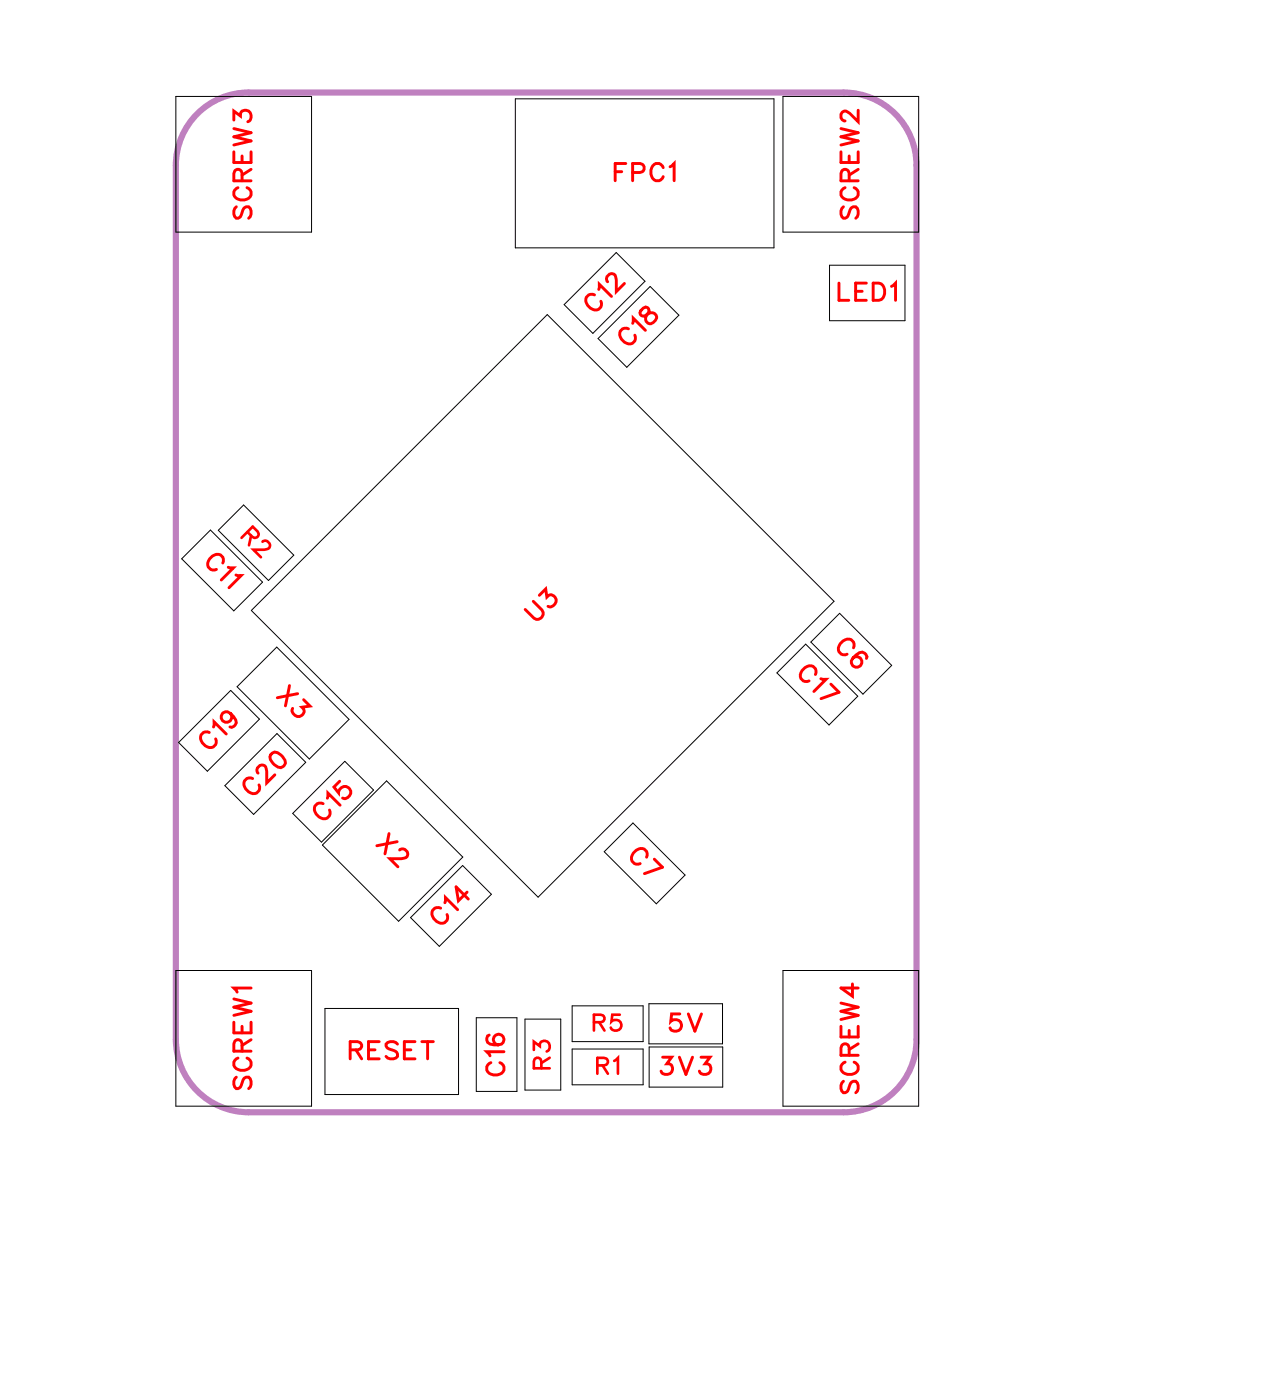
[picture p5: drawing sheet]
<svg xmlns="http://www.w3.org/2000/svg" width="53mm" height="58mm" viewBox="0 0 53 58" stroke-linecap="round" stroke-linejoin="round" font-family="sans-serif">
<defs><g id="words">
<g font-size="1.2" fill="#fff">
<text x="10.6" y="9" transform="rotate(-90 10.6 9)">SCREW3</text>
<text x="25.3" y="7.7">FPC1</text>
<text x="35.6" y="9" transform="rotate(-90 35.6 9)">SCREW2</text>
<text x="24.7" y="13.1" transform="rotate(-45 24.7 13.1)">C12</text>
<text x="26.1" y="14.5" transform="rotate(-45 26.1 14.5)">C18</text>
<text x="34.5" y="12.7">LED1</text>
<text x="8.2" y="23.4" transform="rotate(45 8.2 23.4)">C11</text>
<text x="11.2" y="28.9" transform="rotate(45 11.2 28.9)">X3</text>
<text x="22.3" y="25.9" transform="rotate(-45 22.3 25.9)">U3</text>
<text x="32.6" y="28" transform="rotate(45 32.6 28)">C17</text>
<text x="34.2" y="26.9" transform="rotate(45 34.2 26.9)">C6</text>
<text x="8.8" y="31.2" transform="rotate(-45 8.8 31.2)">C19</text>
<text x="10.6" y="33.1" transform="rotate(-45 10.6 33.1)">C20</text>
<text x="13.5" y="34.1" transform="rotate(-45 13.5 34.1)">C15</text>
<text x="15.3" y="35" transform="rotate(45 15.3 35)">X2</text>
<text x="25.6" y="35.5" transform="rotate(45 25.6 35.5)">C7</text>
<text x="18.3" y="38.4" transform="rotate(-45 18.3 38.4)">C14</text>
<text x="10.6" y="44.9" transform="rotate(-90 10.6 44.9)">SCREW1</text>
<text x="14.4" y="43.9">RESET</text>
<text x="21.1" y="44.3" transform="rotate(-90 21.1 44.3)">C16</text>
<text x="27.2" y="44.5">3V3</text>
<text x="27.5" y="42.8">5V</text>
<text x="35.6" y="45.1" transform="rotate(-90 35.6 45.1)">SCREW4</text>
</g>
<g font-size="1.1" fill="#fff">
<text x="9.7" y="22.3" transform="rotate(45 9.7 22.3)">R2</text>
<text x="22.9" y="44.1" transform="rotate(-90 22.9 44.1)">R3</text>
<text x="24.4" y="42.7">R5</text>
<text x="24.5" y="44.5">R1</text>
</g>
</g></defs>
<path d="M8.4 4.5l.5-.4 .7-.2 .6-.1h24.5a3 3 0 0 1 3 3v36a3 3 0 0 1-3 3h-24.5a3 3 0 0 1-3-3v-36a3 3 0 0 1 1.2-2.3z" fill="none" stroke="#bf80bf" stroke-width=".25"/>
<g fill="none" stroke="#000" stroke-width=".04">
<path d="M7.2 4h5.6v5.6h-5.6zM21.2 4.1h10.7v6.1h-10.7zM23.2 12.5l2.2-2.1 1.2 1.2-2.2 2.1zM24.6 13.9l2.2-2.1 1.2 1.2-2.2 2.1zM32.2 4h5.6v5.6h-5.6zM34.2 10.9h3.1v2.3h-3.1zM7.2 40h5.6v5.6h-5.6zM8.7 21.8l2.1 2.2-1.2 1.2-2.1-2.2zM9 21.8l1-1 2.1 2.1-1 1zM9.5 28.4l1.2 1.2-2.2 2.2-1.1-1.2zM10.3 25.1l12.2-12.1 11.8 11.8-12.1 12.2zM11.4 26.7l3 2.9-1.7 1.7-2.9-3z"/>
<path d="M11.4 30.2l1.2 1.2-2.2 2.1-1.1-1.1zM12.1 33.5l2.1-2.1 1.2 1.1-2.2 2.2zM13.3 34.8l2.6-2.6 3.2 3.1-2.7 2.6zM16.9 37.8l2.2-2.2 1.1 1.2-2.1 2.2zM26.1 33.9l2.1 2.1-1.2 1.2-2.1-2.1zM32.2 40h5.6v5.6h-5.6zM33.2 26.5l2.1 2.2-1.2 1.2-2.1-2.2zM34.6 25.3l2.1 2.1-1.2 1.2-2.1-2.2zM13.4 41.5h5.5v3.6h-5.5zM19.6 41.9h1.7v3.1h-1.7zM21.6 42h1.5v2.9h-1.5zM23.6 41.4h2.9v1.5h-2.9z"/>
<path d="M23.6 43.2h2.9v1.5h-2.9zM26.7 41.3h3.1v1.7h-3.1zM26.7 43.1h3.1v1.7h-3.1z"/>
</g>
<g fill="none" stroke="#f00" stroke-width=".12">
<path d="M9.6 4.9v-.3l.3 .2a.24 .24 0 0 1 .4-.2 .24 .24 0 0 1-.1 .4M9.6 6.3v.4h.7v-.4M9.6 5.3l.7 .2-.7 .1 .7 .2-.7 .2M9.7 8.5l-.1 .2 .1 .3 .2-.1 .2-.4h.1l.1 .2-.1 .3M9.8 7.7a.26 .26 0 0 0-.2 .3 .26 .26 0 0 0 .3 .2h.2a.26 .26 0 0 0 .2-.2 .26 .26 0 0 0-.1-.3M10 7.4l-.1-.4h-.2l-.1 .4h.7M10 6.4v.3M10.3 7l-.3 .2M24.5 12.1a.26 .26 0 0 0-.4 .1 .26 .26 0 0 0 .1 .4l.1 .1a.26 .26 0 0 0 .4 0 .26 .26 0 0 0 0-.3M24.7 11.9v-.2l.5 .5M25 11.6v-.2l.1-.1h.2l.1 .2v.5l.3-.3M25.3 7.1h.3"/>
<path d="M25.8 6.7h-.5v.7M25.9 13.5a.26 .26 0 0 0-.4 .1 .26 .26 0 0 0 .1 .4l.1 .1a.26 .26 0 0 0 .4 0 .26 .26 0 0 0 0-.3M26.1 7.1h.4v-.3l-.4-.1v.7M26.1 13.3v-.2l.5 .5M26.4 12.8v.2h.1l.3-.1h.1a.24 .24 0 0 1 .1 .3 .24 .24 0 0 1-.4 0l.1-.5-.1-.1zM27.3 6.9a.26 .26 0 0 0-.3-.2 .26 .26 0 0 0-.2 .3v.2a.26 .26 0 0 0 .2 .2 .26 .26 0 0 0 .3-.1M27.6 6.9l.2-.2v.7M34.5 11.7v.7h.5M34.6 6.3v.4h.7v-.4M34.6 5.3l.7 .2-.7 .1 .7 .2-.7 .2M34.7 8.5l-.1 .2 .1 .3 .2-.1 .2-.4h.1l.1 .2-.1 .3M34.8 7.7a.26 .26 0 0 0-.2 .3 .26 .26 0 0 0 .3 .2h.2a.26 .26 0 0 0 .2-.2 .26 .26 0 0 0-.1-.3"/>
<path d="M35 7.4l-.1-.4h-.2l-.1 .4h.7M35 6.4v.3M35.2 12h.3M35.3 4.5v.5l-.3-.3-.2-.1-.2 .1v.1l.2 .2M35.3 7l-.3 .2M35.7 11.7h-.5v.7h.5M36 11.7h.2a.38 .38 0 0 1 .2 .3 .38 .38 0 0 1-.2 .4h-.2zM36.7 11.8l.2-.1v.7M8.6 30.2a.26 .26 0 0 0-.3 .1 .26 .26 0 0 0 0 .3l.2 .1a.26 .26 0 0 0 .3 .1 .26 .26 0 0 0 .1-.4M8.8 29.9v-.2l.5 .5M9.2 23.2a.26 .26 0 0 0-.1-.3 .26 .26 0 0 0-.4 0l-.1 .1a.26 .26 0 0 0 0 .4 .26 .26 0 0 0 .3 .1M9.4 23.4h.2l-.5 .5"/>
<path d="M9.5 29.4a.22 .22 0 0 1-.1 .3 .22 .22 0 0 1-.3-.1 .22 .22 0 0 1 .3-.3l.1 .1a.34 .34 0 0 1 .1 .5h-.1M9.7 23.7h.2l-.5 .5M10.4 32.1a.26 .26 0 0 0-.3 .1 .26 .26 0 0 0 0 .3l.1 .1a.26 .26 0 0 0 .4 .1 .26 .26 0 0 0 .1-.4M10.6 31.8v-.2l.1-.1h.2l.1 .3v.4l.3-.3M11.2 31a.38 .38 0 0 1 .4 .1 .38 .38 0 0 1 .1 .5 .38 .38 0 0 1-.5-.2 .38 .38 0 0 1 0-.4zM11.9 28.2l-.1 .9M12.3 28.6l-.9 .1M12.5 28.8l.3 .3h-.4a.24 .24 0 0 1-.1 .4 .24 .24 0 0 1-.3-.3M13.3 33.1a.26 .26 0 0 0-.3 .1 .26 .26 0 0 0 0 .3l.1 .1a.26 .26 0 0 0 .4 .1 .26 .26 0 0 0 .1-.3M13.5 32.9v-.2l.5 .5M14 32.2l-.2 .2 .1 .3a.25 .25 0 0 1 .3-.3 .25 .25 0 0 1 .2 .3 .25 .25 0 0 1-.3 .2M16 34.3l-.1 .9"/>
<path d="M16.4 34.7l-.9 .1M16.5 35h.2l.1 .1v.2l-.3 .1h-.4l.3 .3M18.1 37.4a.26 .26 0 0 0-.3 .1 .26 .26 0 0 0 .1 .3l.1 .2a.26 .26 0 0 0 .3 0 .26 .26 0 0 0 .1-.3M18.3 37.2v-.2l.5 .5M19.2 36.7l-.3 .4-.1-.6 .5 .5M22 24.8l.3 .3v.3l-.2 .1-.5-.4M22.2 24.5l.3-.2v.3a.24 .24 0 0 1 .4 .1 .24 .24 0 0 1-.3 .3M26.6 35.3a.26 .26 0 0 0-.1-.3 .26 .26 0 0 0-.3 0l-.1 .1a.26 .26 0 0 0-.1 .4 .26 .26 0 0 0 .4 .1M26.9 35.4l.4 .3-.8 .3M33.6 27.8a.26 .26 0 0 0-.1-.4 .26 .26 0 0 0-.4 .1l-.1 .1a.26 .26 0 0 0 0 .4 .26 .26 0 0 0 .3 0M33.8 28h.2l-.5 .5M34.2 28.2l.3 .3-.7 .3"/>
<path d="M35.1 27.1a.22 .22 0 0 1 .4 .1 .22 .22 0 0 1-.2 .3 .22 .22 0 0 1-.2-.3v-.1a.33 .33 0 0 1 .6-.1v.1M35.1 26.7a.26 .26 0 0 0 0-.3 .26 .26 0 0 0-.4 0l-.1 .1a.26 .26 0 0 0 0 .4 .26 .26 0 0 0 .3 0M9.6 42.1v.4h.7v-.4M9.6 41.1l.7 .2-.7 .2 .7 .2-.7 .1M9.7 44.4l-.1 .1 .1 .3h.2l.2-.4h.1l.1 .1-.1 .3M9.8 43.6a.26 .26 0 0 0-.2 .3 .26 .26 0 0 0 .3 .2h.2a.26 .26 0 0 0 .2-.2 .26 .26 0 0 0-.1-.3M10 43.3l-.1-.4h-.2l-.1 .4h.7M10 42.3v.2M10.3 40.7h-.7l.2 .2M10.3 42.8l-.3 .3M14.4 43.2h.4l.1-.2-.2-.1h-.3v.7M14.7 43.2l.2 .4"/>
<path d="M15.2 43.2h.2M15.6 42.9h-.4v.7h.4M16.4 43l-.2-.1-.3 .1 .1 .2 .3 .1 .1 .2-.2 .1-.3-.1M16.7 43.2h.2M17.1 42.9h-.4v.7h.4M17.4 42.9h.4M17.6 42.9v.7M20.1 42.6v.1a.35 .35 0 0 0 .2 .4 .35 .35 0 0 0 .5-.3 .22 .22 0 0 0-.3-.2 .22 .22 0 0 0-.2 .2 .22 .22 0 0 0 .2 .2M20.2 43.8a.26 .26 0 0 0-.2 .3 .26 .26 0 0 0 .3 .2h.2a.26 .26 0 0 0 .3-.2 .26 .26 0 0 0-.2-.3M20.8 43.3h-.8l.2 .2M27.3 43.5h.4l-.2 .3a.24 .24 0 0 1 .1 .4 .24 .24 0 0 1-.4-.1M28 43.5l.2 .8 .3-.8"/>
<path d="M28 41.8h-.3l-.1 .3a.25 .25 0 0 1 .4 0 .25 .25 0 0 1 0 .3 .25 .25 0 0 1-.4-.1M28.3 41.8l.3 .7 .3-.7M28.9 43.5h.3l-.2 .3a.24 .24 0 0 1 .2 .4 .24 .24 0 0 1-.4-.1M34.6 42.3v.4h.7v-.4M34.6 41.3l.7 .2-.7 .2 .7 .1-.7 .2M34.7 44.5l-.1 .2 .1 .3 .2-.1 .2-.3 .1-.1 .1 .2-.1 .3M34.8 43.7a.26 .26 0 0 0-.2 .3 .26 .26 0 0 0 .3 .3h.2a.26 .26 0 0 0 .2-.3 .26 .26 0 0 0-.1-.3M35 43.5l-.1-.4-.2-.1-.1 .5h.7M35 42.4v.3M35.1 40.5v.5l-.5-.3h.7M35.3 43l-.3 .2"/>
</g>
<path d="M10.2 21.9l.3 .3 .1-.2-.2-.3-.5 .5M10.3 22.1v.4M10.8 22.3h.2l.1 .3h-.7l.3 .4M22 43.2v-.3l.2 .2a.22 .22 0 0 1 .4-.2 .22 .22 0 0 1-.1 .4M22.3 44v-.4h-.3v.4h.6M22.6 43.6l-.3 .2M24.5 42.1h.3l.1-.2-.4-.1v.6M24.6 43.9h.4v-.3h-.4v.6M24.7 42.1l.2 .3M24.8 43.9l.2 .3M25.3 43.7l.1-.1v.6M25.5 41.8h-.3v.3a.23 .23 0 0 1 .3 0 .23 .23 0 0 1 0 .3 .23 .23 0 0 1-.3-.1" fill="none" stroke="#f00" stroke-width=".11"/>
<use href="#words"/>
</svg>
